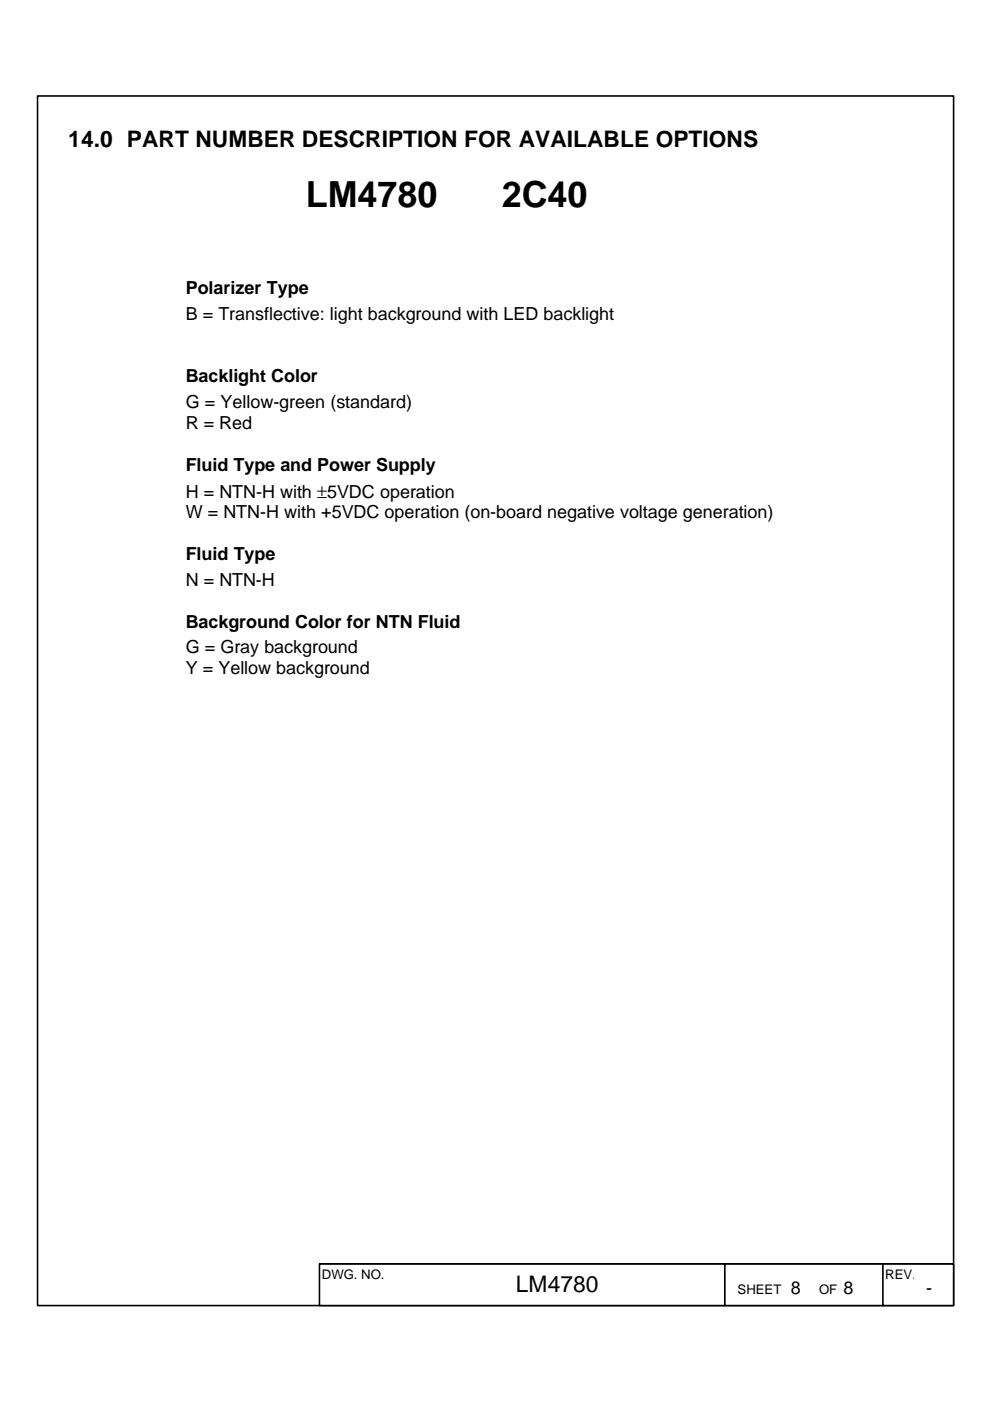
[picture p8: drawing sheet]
<svg xmlns="http://www.w3.org/2000/svg" width="210mm" height="297mm" viewBox="0 0 210 297" stroke-linecap="round" stroke-linejoin="round" font-family="sans-serif">
<defs><g id="words">
<g font-size="7.6">
<text x="64.9" y="43.9">LM4780</text>
<text x="106.4" y="43.9">2C40</text>
</g>
<g font-size="4.8">
<text x="14.5" y="31.3">14.0 PART NUMBER DESCRIPTION FOR AVAILABLE OPTIONS</text>
<text x="109.4" y="274">LM4780</text>
</g>
<g font-size="3.8">
<text x="39.4" y="62.3">Polarizer Type</text>
<text x="39.4" y="67.8">B = Transflective: light background with LED backlight</text>
<text x="39.4" y="81.1">Backlight Color</text>
<text x="39.4" y="86.5">G = Yellow-green (standard)</text>
<text x="39.4" y="90.9">R = Red</text>
<text x="39.4" y="99.8">Fluid Type and Power Supply</text>
<text x="39.4" y="105.5">H = NTN-H with ±5VDC operation</text>
<text x="39.4" y="109.8">W = NTN-H with +5VDC operation (on-board negative voltage generation)</text>
<text x="39.4" y="118.8">Fluid Type</text>
<text x="39.4" y="124.2">N = NTN-H</text>
<text x="39.4" y="133.1">Background Color for NTN Fluid</text>
<text x="39.4" y="138.5">G = Gray background</text>
<text x="39.4" y="142.9">Y = Yellow background</text>
<text x="167.6" y="274.3">8</text>
<text x="178.8" y="274.3">8</text>
<text x="196.3" y="274.3">-</text>
</g>
<g font-size="2.8">
<text x="68.2" y="271.1">DWG. NO.</text>
<text x="156.4" y="274.3">SHEET</text>
<text x="173.7" y="274.3">OF</text>
<text x="187.7" y="271.1">REV.</text>
</g>
</g></defs>
<path d="M8 20.3h194.2v256.5h-194.2z" fill="#fff" stroke="#000" stroke-width=".34"/>
<path d="M67.6 268h119.6" fill="none" stroke="#000" stroke-width=".34"/>
<g fill="#fff" stroke="#000" stroke-width=".34">
<path d="M83.9 269.3h57.3v6.3h-57.3z"/>
<path d="M153.6 268h33.7v8.8h-33.7z"/>
<path d="M67.7 268h86v8.8h-86z"/>
</g>
<path d="M83.9 269.3h68.4v6.2h-68.4z" fill="#fff"/>
<path d="M187.2 268h14.9" fill="none" stroke="#000" stroke-width=".34"/>
<path d="M187.2 268h15v8.8h-15z" fill="#fff" stroke="#000" stroke-width=".34"/>
<g fill="#fff">
<path d="M193.9 270.5h6.3v5.6h-6.3z"/>
<path d="M14.1 26.5h181.8v235.3h-181.8z"/>
<path d="M178.5 270.5h5v5h-5z"/>
<path d="M167.3 270.5h5v5h-5z"/>
</g>
<use href="#words"/>
</svg>
